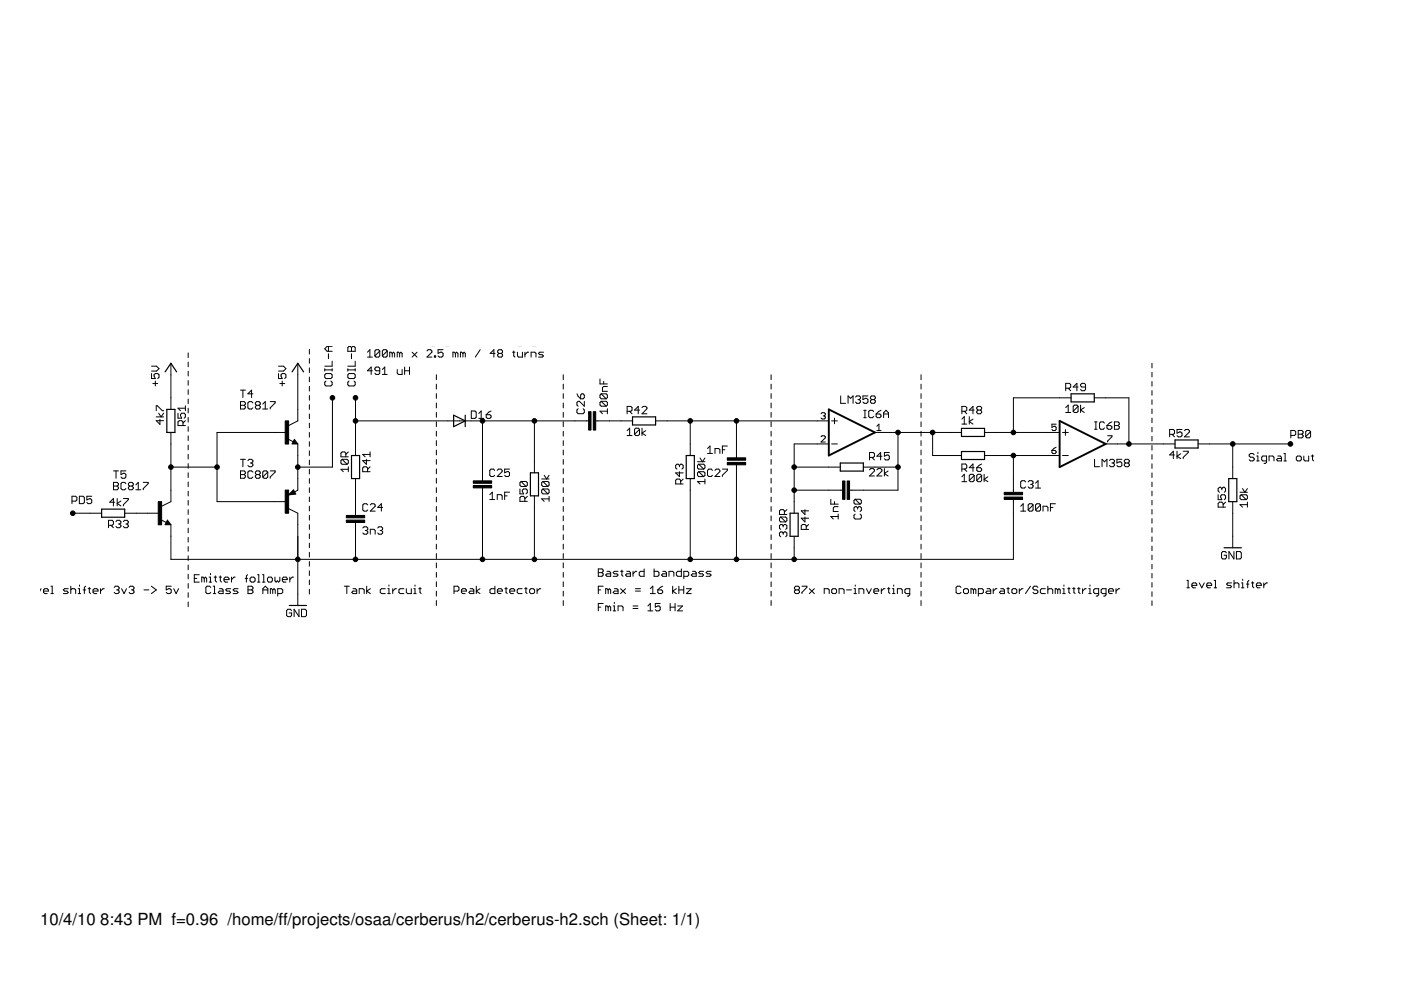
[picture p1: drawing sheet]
<svg xmlns="http://www.w3.org/2000/svg" width="297mm" height="210mm" viewBox="0 0 297 210" stroke-linecap="round" stroke-linejoin="round" font-family="sans-serif">
<defs><g id="words">
<g font-size="3.5">
<text x="8.5" y="196.1">10/4/10</text>
<text x="21.3" y="196.1">8:43 PM f=0.96 /home/ff/projects/osaa/cerberus/h2/cerberus-h2.sch (Sheet: 1/1)</text>
</g>
</g></defs>
<g fill="#000" stroke="#000" stroke-width=".21">
<path d="M32.1 79.2v1.1zM32.1 78.7h1.1zM32.7 79.5v.2zM32.7 79.5l.2-.3zM32.9 79.2h.5zM33.2 78.7l.5-.5zM32.1 77.6h1.1zM33.4 79.2l.3 .3zM33.7 79.5v.5zM33.7 80l-.3 .3zM33.2 77.6l.5 .6zM36.2 77v2.5z"/>
<path d="M36.2 79.5v4.8zM39.9 74.8v1zM39.9 76.8v1zM39.9 78.7v1zM59.1 79.2v1.1zM59.1 78.7h1zM59.6 79.5v.2zM59.8 79.2l-.2 .3zM59.8 79.2h.6zM60.1 78.7l.5-.5zM59.1 77.6h1zM60.4 79.2l.2 .3z"/>
<path d="M60.6 79.5v.5zM60.6 80l-.2 .3zM60.1 77.6l.5 .6zM63.1 77v2.5zM65.6 74.1v1zM65.6 76v1zM65.6 78v1zM65.6 79.9v1zM68.9 79.5v.5zM68.9 80l.2 .3zM68.9 78.2v.5zM68.9 77.6h1.5z"/>
<path d="M69.4 73.4l-.5 .6zM69.1 79.2l-.2 .3zM68.9 74l.5 .5zM69.4 73.4h1zM69.6 75v1.1zM69.6 73.4v1.1zM69.1 79.2h1zM70.4 79.5v.5zM70.1 79.2l.3 .3zM70.4 78.2v.5zM68.9 78.4h1.5zM70.4 76.6v1z"/>
<path d="M69.4 74.5h1zM73.7 79.5v.5zM73.7 80l.3 .3zM73.7 78.2v.5zM73.7 77.6h1.6zM73.7 73.7v.8zM74 73.4l-.3 .3zM74 79.2l-.3 .3zM74 73.4h.3zM74.3 73.4l.2 .3zM74.5 75v1.1zM74.8 73.4l-.3 .3z"/>
<path d="M74.5 73.7v.8zM74.8 73.4h.3zM74 79.2h1.1zM75.1 73.4l.2 .3zM75.3 79.5v.5zM75.1 79.2l.2 .3zM75.3 78.2v.5zM73.7 78.4h1.6zM75.3 76.6v1zM73.7 74.5h1.6zM75.3 73.7v.8zM77.9 78.6h1.1z"/>
<path d="M78.4 74.1l-.5 .6zM77.9 75.7h1.1zM78.4 74.1v1.6zM78.7 77.8v1.6zM78.7 77.8l-.8 .8zM79.5 79.1l.2 .3zM79.5 78.1v.2zM79.5 78.3l.2 .3zM79.5 74.4v1.1zM79.7 74.1l-.2 .3zM79.5 75.5l1-1.1zM79.7 79.4h.6z"/>
<path d="M79.7 77.8l-.2 .3zM79.7 78.6h.8zM79.7 74.1h.6zM79.5 75.5l.2 .2zM80.5 79.1l-.2 .3zM79.7 77.8h.6zM80.3 74.1l.2 .3zM79.7 75.7h.6zM80.5 78.1v1zM80.3 77.8l.2 .3zM80.5 74.4v1.1zM80.5 75.5l-.2 .2z"/>
<path d="M81.1 78.3l.5-.5zM81.1 79.4h1zM81.1 74.4v1.1zM81.3 74.1l-.2 .3zM81.1 75.5l1-1.1zM81.3 74.1h.6zM81.1 75.5l.2 .2zM81.6 77.8v1.6zM81.9 74.1l.2 .3zM81.3 75.7h.6zM82.1 74.4v1.1zM82.1 75.5l-.2 .2z"/>
<path d="M82.6 74.7v1zM82.6 74.7h.3zM82.9 74.7l.3 .2zM83.2 74.9v.8zM83.2 74.9l.2-.2zM83.4 74.7l.3 .2zM83.7 74.9v.8zM84.2 78.3v.8zM84.2 79.1l.3 .3zM84.2 74.7v1zM84.2 74.7h.3zM84.5 79.4h.8z"/>
<path d="M84.5 74.7l.2 .2zM84.7 74.9v.8zM84.7 74.9l.3-.2zM85 74.7l.3 .2zM85.3 78.3v1.1zM85.3 74.9v.8zM85.8 77.8v1.6zM85.8 78.6h1zM86.8 77.8v1.6zM87.4 74.7l1 1zM88.4 74.7l-1 1zM90.5 75.7l1.1-1z"/>
<path d="M90.8 74.1l-.3 .3zM90.8 74.1h.5zM90.5 75.7h1.1zM91.6 74.4v.3zM91.3 74.1l.3 .3zM92.1 75.5v.2zM92.1 75.5h.3zM92.4 75.5v.2zM92.1 75.7h.3zM92.5 79.5v1zM92.9 74.1v.8zM92.9 74.9l.5-.2z"/>
<path d="M92.9 75.5l.3 .2zM93.4 74.7h.3zM93.7 74.7l.2 .2zM93.2 75.7h.5zM92.9 74.1h1zM93.9 74.9v.6zM93.7 75.7l.2-.2zM96 74.7v1zM96 74.7h.3zM96.3 74.7l.3 .2zM96.6 74.9v.8zM96.6 74.9l.2-.2z"/>
<path d="M96.8 74.7l.3 .2zM97.1 74.9v.8zM97.6 74.7v1zM97.6 74.7h.3zM97.9 74.7l.2 .2zM98.1 74.9v.8zM98.1 74.9l.3-.2zM98.4 74.7l.3 .2zM98.7 74.9v.8zM101.8 74.1l-1 1.6zM103.9 74.9h1.1zM104.7 74.1v1.6z"/>
<path d="M104.7 74.1l-.8 .8zM105.8 74.1l-.3 .3zM105.5 75.2v.3zM105.8 74.9l-.3 .3zM105.5 74.4v.3zM105.8 74.1h.5zM105.5 75.5l.3 .2zM105.5 74.7l.3 .2zM105.8 74.9h.5zM106.3 74.1l.3 .3zM106.3 74.9l.3 .3zM105.8 75.7h.5z"/>
<path d="M106.6 74.4v.3zM106.6 74.7l-.3 .2zM106.6 75.2v.3zM106.6 75.5l-.3 .2zM108.7 74.7h.5zM108.9 74.4v1.1zM108.9 75.5l.3 .2zM109.7 74.7v.8zM109.7 75.5l.3 .2zM110 75.7h.8zM110.8 74.7v1zM111.3 74.7v1z"/>
<path d="M111.8 74.7l-.5 .5zM111.8 74.7h.3zM112.6 74.7v1zM112.6 74.7h.8zM113.4 74.7l.2 .2zM113.6 74.9v.8zM114.2 75.7h.8zM114.2 74.9l.2-.2zM114.2 74.9l.2 .3zM114.4 74.7h.8zM115 75.7l.2-.2zM114.4 75.2h.6z"/>
<path d="M115 75.2l.2 .3zM119.4 79.5v1zM195.3 79.5v1zM244.2 79v.9zM244.2 77v1zM24.1 99.8h1zM25.7 99.8v.8zM25.7 99.8h1zM32.1 80.3h.8zM32.4 81.3h1zM32.9 80.8v1zM32.7 79.7l.2 .6z"/>
<path d="M33.1 89.2l.8 .8zM33.1 86v1.1zM33.1 86h.3zM33.4 86l1 1.1zM33.9 88.9v1.1zM33.6 87.6l.6 .8zM34.4 87.1h.3zM33.1 89.2h1.6zM33.1 88.4h1.6zM34.7 87.6l-.5 .8zM36.2 91.7v2.4zM36.2 84.3v2.5z"/>
<path d="M36.2 94.1v4.9zM37.7 89.4v.8zM37.7 89.4l.3-.2zM37.7 87.6v1.1zM37.7 88.7h.8zM37.7 86.5h1.6zM38 89.2h.5zM38.3 87.9v.2zM38.5 87.6l-.2 .3zM37.7 86.5l.6 .6zM38.5 89.2l.3 .2zM38.3 88.1l.2 .6z"/>
<path d="M38.5 87.6h.6zM38.8 89.4v.8zM38.8 89.7l.5-.5zM39.1 87.6l.2 .3zM37.7 90.2h1.6zM39.3 87.9v.5zM39.3 88.4l-.2 .3zM39.3 86v1.1zM39.9 80.7v1zM39.9 82.6v1zM39.9 84.6v1zM39.9 86.5v1z"/>
<path d="M39.9 88.5v1zM39.9 90.5v1zM39.9 92.4v1zM39.9 94.4v1zM39.9 96.3v1zM39.9 98.3v1zM46 91.7v7.3zM46 91.7h12.2zM36.2 99h9.8zM51 99.8h.8zM51 85.2v1.5zM51 85.2h.8z"/>
<path d="M51 85.9h.8zM51 97.4h1zM51 82.7h1zM51.5 97.4v1.6zM51.5 82.7v1.6zM51.8 99.8l.2 .3zM51.8 85.2l.2 .2zM51.8 85.9l.2 .3zM51 86.7h.8zM52 85.4v.3zM52 85.7l-.2 .2zM52 86.2v.3z"/>
<path d="M52 86.5l-.2 .2zM52.6 85.4v1.1zM52.6 86.5l.2 .2zM52.6 97.6l.2-.2zM52.6 83.5h1zM52.6 100.1l.2-.3zM52.8 85.2l-.2 .2zM52.8 86.7h.5zM52.8 97.4h.5zM52.6 98.7l.2 .3zM52.8 99.8h.5zM52.8 85.2h.5z"/>
<path d="M53.3 86.7l.3-.2zM53.3 97.4l.3 .2zM53.1 98.2h.2zM53.3 98.2l.3 .2zM52.8 99h.5zM53.3 82.7v1.6zM52.6 83.5l.7-.8zM53.3 85.2l.3 .2zM53.6 97.6v.3zM53.3 98.2l.3-.3zM53.6 98.4v.3zM53.3 99l.3-.3z"/>
<path d="M54.4 85.2l-.3 .2zM54.1 86.2v.3zM54.4 85.9l-.3 .3zM54.1 85.4v.3zM54.4 99.8h.5zM54.4 85.2h.5zM54.1 86.5l.3 .2zM54.1 85.7l.3 .2zM54.4 85.9h.5zM54.9 99.8l.3 .3zM54.9 85.2l.3 .2zM54.9 85.9l.3 .3z"/>
<path d="M54.4 86.7h.5zM55.2 85.4v.3zM55.2 85.7l-.3 .2zM55.2 86.2v.3zM55.2 86.5l-.3 .2zM55.7 85.7l.5-.5zM55.7 86.7h1.1zM56 99.8h.5zM56.2 85.2v1.5zM56.5 99.8l.3 .3zM57.3 99.8h1zM57.3 85.2h1z"/>
<path d="M57.3 86.5v.2zM58.2 91.7h2.5zM58.3 99.8v.3zM58.3 85.2v.2zM57.3 86.5l1-1.1zM59.1 80.3h.7zM59.3 81.3h1.1zM59.8 80.8v1zM59.6 79.7l.2 .6zM62.4 93.2l-.5 .9zM61 93.1l1.2 .6zM62.4 93.2l.7 .9z"/>
<path d="M63.1 94.1v2.5zM63.1 86.8v2.4zM61.2 90.2l1.9-1zM61.9 94.1h1.2zM63.1 96.6v2.4zM63.1 99v2.5zM63.1 99h7.4zM63.1 79.5v7.3zM65.6 81.9v1zM65.6 83.9v1zM65.6 85.8v1zM65.6 87.8v1z"/>
<path d="M65.6 89.7v1zM65.6 91.7v1zM65.6 93.6v1zM65.6 95.6v1zM65.6 97.6v1zM65.6 99.5v1zM68.9 81v.6zM68.9 81.6l.2 .2zM69.1 80.8l-.2 .2zM69.1 81.8h1zM69.1 80.3h1zM70.1 81.8l.3-.2z"/>
<path d="M70.4 80l-.3 .3zM70.4 81v.6zM70.1 80.8l.3 .2zM70.5 84.3v14.7zM72.3 99.5h1.5zM72.3 97.7v.5zM72.5 97.4l-.2 .3zM72.3 96.1v.8zM72.3 96.1l.2-.3zM72.3 98.2l.2 .2zM72.5 97.4h1.1zM72.5 95.8h.6z"/>
<path d="M73.1 95.8l.2 .3zM73.3 96.1v.8zM73.3 96.3l.5-.5zM72.5 98.4h1.1zM73.6 97.4l.2 .3zM72.5 97.4l1.1 1zM73.7 81v.6zM73.7 81.6l.3 .2zM73.8 97.7v.5zM73.6 98.4l.2-.2zM72.3 96.9h1.5zM74 80.8l-.3 .2z"/>
<path d="M74 81.8h1.1zM74 80.3h1.1zM75.1 81.8l.2-.2zM75.3 80l-.2 .3zM75.3 81v.6zM75.1 80.8l.2 .2zM75.4 94.1v2.5zM75.4 84.3v4.9zM75.4 89.2v4.9zM75.4 89.2h19.6zM76.9 99.2l.3-.2zM76.9 97.7l.8 .7z"/>
<path d="M76.9 96.3h1.6zM77.2 99h.5zM76.9 96.3l.5 .6zM77.7 99l.2 .2zM77.7 97.4v1zM77.9 99.2v.8zM77.9 99.5l.6-.5zM76.9 97.7h1.6zM78.5 95.8v1.1zM92.5 81.4v1.1zM92.5 83.5v1zM92.5 85.4v1.1z"/>
<path d="M92.5 87.4v1.1zM92.5 89.4v1.1zM92.5 91.4v1.1zM92.5 93.4v1.1zM92.5 95.4v1.1zM92.5 97.4v1zM92.5 99.4v1.1zM95 89.2h2.4zM97.4 89.2h2.5zM99.9 89.2h2.4zM99.9 87.1v1.6zM99.9 88.7h.8z"/>
<path d="M100.7 88.7l.3-.2zM99.9 87.1h.8zM101 87.4v1.1zM100.7 87.1l.3 .3zM102 87.1l-.5 .6zM101.5 88.7h1.1zM102 87.1v1.6zM102.3 99v2.5zM102.3 89.2v9.8zM102.3 89.2h11zM103.1 87.9v.6zM103.1 88.5l.2 .2z"/>
<path d="M103.3 88.7h.6zM103.6 87.4l-.5 .5zM103.8 99.7v1.1zM103.9 88.7l.2-.2zM103.1 87.9h.8zM104.1 99.5l-.3 .2zM103.6 87.4l.5-.3zM104.1 88.2v.3zM103.9 87.9l.2 .3zM104.1 99.5h.5zM104.6 99.5l.3 .2zM105.7 99.5l-.3 .2z"/>
<path d="M105.7 99.5h.5zM106.5 99.7v.3zM106.2 99.5l.3 .2zM107 99.5v.7zM107.5 100h.3zM107.8 100l.2 .2zM107 99.5h1zM113.3 97.8v2.4zM113.3 89.2v8.6zM119.4 81.4v1.1zM119.4 83.5v1zM119.4 85.4v1.1z"/>
<path d="M119.4 87.4v1.1zM119.4 89.4v1.1zM119.4 91.4v1.1zM119.4 93.4v1.1zM119.4 95.4v1.1zM119.4 97.4v1zM119.4 99.4v1.1zM121.9 89.2h2.4zM113.3 89.2h8.6zM122.3 86.9v.5zM122.3 87.4l.3 .3zM122.3 85.3v.6z"/>
<path d="M122.3 85.9l.3 .2zM122.3 83.5l.3 .5zM122.6 86.7l-.3 .2zM122.6 87.7h1zM122.6 85.1l-.3 .2zM122.6 84l.5 .6zM122.6 85.1h.2zM123.1 84.6h.5zM123.1 83.8v.8zM123.4 83.5l-.3 .3zM123.9 87.4l-.3 .3zM123.9 84.3l-.3 .3z"/>
<path d="M123.4 83.5h.2zM123.9 86.9v.5zM123.6 86.7l.3 .2zM123.9 85.1v1zM122.8 85.1l1.1 1zM123.9 83.8v.5zM123.6 83.5l.3 .3zM124.3 89.2h.5zM126.3 89.2h.5zM127.2 87.2h1.6zM127.2 85.3v.6zM127.2 85.3l.3-.2z"/>
<path d="M127.2 83.8v.5zM127.5 83.5l-.3 .3zM127.2 80.3v1.1zM127.2 85.9l.3 .2zM127.5 85.1h1zM127.2 84.3l.3 .3zM127.5 83.5h1zM127.2 87.2l.5 .5zM127.7 82.2v.8zM127.7 82.2l.3-.3zM128 81.9h.8zM128 80.9v.5z"/>
<path d="M127.5 86.1h1zM128.5 85.1l.3 .2zM127.5 85.1l1 1zM127.5 84.6h1zM128.5 83.5l.3 .3zM127.5 83.5l1 1.1zM128.8 86.7v1zM128.8 85.3v.6zM128.8 85.9l-.3 .2zM128.8 83.8v.5zM128.8 84.3l-.3 .3zM127.7 83h1.1z"/>
<path d="M127.2 81.4h1.6zM126.8 89.2h2.4zM129.2 89.2h2.5zM131.7 89.2h2.4zM133 91.3l.5-.5zM133 92.3h1zM133 86.2v1.5zM133 86.2h.7zM133.5 90.8v1.5zM133.5 87.2l.5 .5zM133.7 86.2l.3 .2zM133 87.2h.7z"/>
<path d="M134 86.4v.6zM133.7 87.2l.3-.2zM134.5 91v1.1zM134.5 91l.3-.2zM134.5 92.1l1.1-1.1zM134.5 87h1.1zM134.8 90.8h.5zM134.5 92.1l.3 .2zM135.3 90.8l.3 .2zM134.8 92.3h.5zM135.3 86.2v1.5zM135.3 86.2l-.8 .8z"/>
<path d="M135.6 91v1.1zM135.3 92.3l.3-.2zM136.1 90.8v1.5zM136.1 91.8l.8-.5zM137.2 86.7l-1.1 1zM136.4 86.2l-.3 .2zM136.1 91.8l.8 .5zM136.4 86.2h.5zM136.1 87.7h1.1zM137.2 86.4v.3zM136.9 86.2l.3 .2zM139 89.2h2.5z"/>
<path d="M141.5 89.2h4.8zM143.3 98.7v.5zM143.3 98.7l.2-.3zM143.3 99.2l.2 .3zM143.5 98.4h.3zM143.8 98.4l.3 .3zM144.1 98.7v.3zM144.1 98.7l.2-.3zM144.3 98.4h.3zM144.6 98.4l.2 .3zM144.8 98.7v.5zM144.6 99.5l.2-.3z"/>
<path d="M146.3 94.1v2.5zM146.3 89.2v4.9zM146.3 89.2h9.8zM147.9 98.7v.5zM147.9 98.7l.2-.3zM147.9 99.2l.2 .3zM148.1 98.4h1.1zM148.4 97.1l.5 .8zM148.1 99.5h1.1zM149.2 98.4l.3 .3zM148.1 98.4l1.1 1.1zM149.5 98.7v.5z"/>
<path d="M149.5 99.2l-.3 .3zM147.9 97.9h1.6zM149.5 97.1l-.6 .8zM150 95.1l.5-.5zM150 96.1h1.1zM150 99.7v1.1zM150.3 99.5l-.3 .2zM150.5 94.6v1.5zM150.3 99.5h.5zM150.8 99.5l.3 .2zM151.6 95.1v1zM151.6 95.1h.8z"/>
<path d="M151.8 99.5l-.2 .2zM152.4 95.1l.2 .3zM151.8 99.5h.6zM152.6 95.4v.7zM152.6 99.7v.3zM152.4 99.5l.2 .2zM153.2 94.6v1.5zM153.2 94.6h1zM153.2 95.4h.5zM153.2 99.5h1zM154.2 99.5v.2zM153.2 100.8l1-1.1z"/>
<path d="M156.1 94.1v2.5zM156.1 98.5v.5zM156.1 96.6v.5zM156.1 89.2v4.9zM163.5 97.4v1zM163.5 95.4v1.1zM163.5 93.4v1.1zM163.5 91.4v1.1zM163.5 89.4v1.1zM163.5 87.4v1.1zM163.5 85.4v1.1zM163.5 83.5v1z"/>
<path d="M163.5 81.4v1.1zM163.5 79.5v1zM168.4 94.1v4.9zM168.4 94.1h4.9zM168.4 99v4.9zM173.3 94.1h2.4zM173.3 89.2h2.4zM156.1 89.2h17.2zM174.1 93.7l.9-.9zM174.1 87.7l.2-.2zM174.1 92.6l.2-.2zM174.3 87.5h.4z"/>
<path d="M174.1 88.6l.2 .2zM174.3 92.4h.4zM174.7 87.5l.3 .2zM174.5 88.2h.2zM174.7 88.2l.3 .2zM174.3 88.8h.4zM174.1 93.7h.9zM175 92.6v.2zM174.7 92.4l.3 .2zM175 87.7v.2zM175 87.9l-.3 .3zM175 88.4v.2z"/>
<path d="M174.7 88.8l.3-.2zM175.7 99h2.5zM168.4 99h7.3zM176.3 89.2h1.2zM176.3 94.1h1.2zM176.9 88.6v1.3zM178.2 83.9v1.6zM178.2 85.5h1.1zM179.8 83.9v1.6zM179.8 83.9l.5 .6zM180.3 84.5l.6-.6zM180.9 83.9v1.6z"/>
<path d="M181.4 84.2l.2-.3zM181.6 83.9h.6zM181.4 85.2l.2 .3zM182.2 83.9l.2 .3zM181.9 84.7h.3zM182.2 84.7l.2 .3zM181.6 85.5h.6zM182.4 84.2v.3zM182.4 84.5l-.2 .2zM182.4 85v.2zM182.4 85.2l-.2 .3zM183 83.9v.8z"/>
<path d="M183 84.7l.5-.2zM183.1 88.6h.6zM183.1 87h.6zM183 85.2l.2 .3zM183.4 87v1.6zM183.5 84.5h.2zM183.7 84.5l.3 .2zM183.2 85.5h.5zM183 83.9h1zM184 84.7v.5zM184 85.2l-.3 .3zM184.2 87.2v1.1z"/>
<path d="M184.2 88.3l.2 .3zM184.4 95.9v1.6zM184.4 95.9h.7zM184.4 87l-.2 .2zM184.4 88.6h.6zM184.5 84.2l.3-.3zM184.5 85v.2zM184.8 84.7l-.3 .3zM184.5 84.2v.3zM184.6 99.4l-.2 .2zM184.8 83.9h.5zM184.5 85.2l.3 .3z"/>
<path d="M184.5 84.5l.3 .2zM184.8 84.7h.5zM184.9 97l.5 .5zM184.4 87h.6zM185 88.6l.2-.3zM184.6 99.4h.5zM185.1 95.9l.3 .3zM184.4 97h.7zM185 87l.2 .2zM185.3 83.9l.3 .3zM185.3 84.7l.3 .3zM184.8 85.5h.5z"/>
<path d="M185.4 99.6v.3zM185.1 99.4l.3 .2zM185.4 96.2v.5zM185.4 96.7l-.3 .3zM183 99h2.5zM185.6 84.2v.3zM185.6 84.5l-.3 .2zM185.6 85v.2zM185.6 85.2l-.3 .3zM185.8 87.8v.5zM185.8 88.3l.2 .3zM185.9 90.4l.4-.5z"/>
<path d="M185.9 91.3h.9zM185.9 96.7h1.1zM186 88.6h.5zM185.9 99.6l.3-.2zM186.3 87.2l-.5 .6zM186.3 89.9v1.4zM186.5 88.6l.3-.3zM185.8 87.8h.7zM186.2 99.4h.5zM186.7 95.9v1.6zM186.7 95.9l-.8 .8zM186.3 87.2l.5-.2z"/>
<path d="M186.8 88v.3zM186.5 87.8l.3 .2zM187 99.6v.3zM186.7 99.4l.3 .2zM187.3 87.5v1.1zM187.9 87l-.6 .5zM187.3 87.8h1.1zM187.5 95.9v.8zM187.5 96.7l.5-.2zM187.5 97.3l.3 .2zM187.9 87l.5 .5zM185.5 91.7h2.5z"/>
<path d="M188 91.7h2.4zM188 96.5h.3zM188.3 96.5l.2 .2zM187.8 97.5h.5zM188.4 87.5v1.1zM187.5 95.9h1zM188.5 96.7v.6zM188.5 97.3l-.2 .2zM185.5 99h4.9zM190.4 91.7v7.3zM190.4 91.7h7.3zM195.3 81.4v1.1z"/>
<path d="M195.3 83.5v1zM195.3 85.4v1.1zM195.3 87.4v1.1zM195.3 89.4v1.1zM195.3 91.4v1.1zM195.3 93.4v1.1zM195.3 95.4v1.1zM195.3 97.4v1zM195.3 99.4v1.1zM197.7 91.7h3.7zM197.7 91.7v4.9zM201.4 91.7h2.5z"/>
<path d="M201.4 96.6h2.5zM197.7 96.6h3.7zM203.9 88.9l.5-.6zM203.9 89.9h1.1zM203.9 86.2v1.5zM203.9 86.2h.8zM203.9 98.4v1.5zM203.9 98.4h.8zM204.4 88.3v1.6zM204.4 87.2l.6 .5zM204.4 99.4l.6 .5zM204.7 86.2l.3 .2z"/>
<path d="M203.9 87.2h.8zM204.7 98.4l.3 .3zM203.9 99.4h.8zM205 86.4v.6zM204.7 87.2l.3-.2zM205 98.7v.5zM205 99.2l-.3 .2zM205.5 88.3v1.6zM205.5 89.4l.8-.5zM205.5 87h1zM205.5 99.2h1zM205.5 89.4l.8 .5z"/>
<path d="M206.3 86.2v1.5zM206.3 86.2l-.8 .8zM206.3 98.4v1.5zM206.3 98.4l-.8 .8zM207.1 86.4l.2-.2zM207.1 87.2v.3zM207.1 87.2l.2-.2zM207.1 86.4v.3zM207.1 99.2v.5zM207.1 99.7l.2 .2zM207.3 86.2h.6zM207.1 87.5l.2 .2z"/>
<path d="M207.1 86.7l.2 .3zM207.3 87h.6zM207.3 99.9h.6zM207.6 98.7l-.5 .5zM207.9 86.2l.2 .2zM207.9 87l.2 .2zM207.3 87.7h.6zM207.9 99.9l.2-.2zM207.1 99.2h.8zM208.1 86.4v.3zM208.1 86.7l-.2 .3zM208.1 87.2v.3z"/>
<path d="M208.1 87.5l-.2 .2zM207.6 98.7l.5-.3zM208.1 99.4v.3zM207.9 99.2l.2 .2zM208.7 91.7h2.5zM208.7 96.6h2.5zM211.2 96.6h3.7zM211.2 91.7h3.7zM214.9 96.6v4.9zM214.9 96.6h7.3zM214.9 91.7h7.3zM214.9 84.3v7.4z"/>
<path d="M222.2 96.6h2.5zM222.2 91.7h2.5zM223 95.5v.4zM223 95.9l.2 .3zM223 89.9v.7zM223 90.6l.5-.2zM223.2 96.2h.5zM223 91.1l.2 .2zM223.5 95.1l-.5 .4zM223.5 90.4h.2zM223.9 95.9l-.2 .3zM223 95.5h.7z"/>
<path d="M223.7 90.4l.2 .2zM223.2 91.3h.5zM223.5 95.1l.4-.3zM223.9 95.7v.2zM223.7 95.5l.2 .2zM223 89.9h.9zM223.9 90.6v.5zM223.9 91.1l-.2 .2zM224.7 84.3h2.4zM214.9 84.3h9.8zM225.3 91.7h1.2zM225.3 96.6h1.2z"/>
<path d="M225.9 91.1v1.2zM226 86.4l.5-.5zM226 87.5h1zM226 81.3v1.5zM226 81.3h.7zM226.5 85.9v1.6zM226.5 82.3l.5 .5zM226.7 81.3l.3 .2zM226 82.3h.7zM227 81.5v.6zM226.7 82.3l.3-.2zM227.5 86.1v1.1z"/>
<path d="M227.5 86.1l.3-.2zM228.6 86.1l-1.1 1.1zM227.5 82.1h1.1zM227.8 85.9h.5zM227.5 87.2l.3 .3zM228.3 85.9l.3 .2zM227.8 87.5h.5zM228.3 81.3v1.5zM228.3 81.3l-.8 .8zM228.6 86.1v1.1zM228.6 87.2l-.3 .3zM229.1 85.9v1.6z"/>
<path d="M229.1 86.9l.8-.5zM229.1 82.6l.3 .2zM229.1 81.5v.3zM229.1 81.8l.3 .3zM229.4 82.8h.5zM229.1 81.5l.3-.2zM229.4 82.1h.8zM229.1 86.9l.8 .6zM229.9 82.8l.3-.2zM229.4 81.3h.5zM230.2 81.5v1.1zM229.9 81.3l.3 .2z"/>
<path d="M232.1 97.4v1.6zM232.1 99h1zM232.1 91h.5zM232.1 89.4h.5zM232.3 89.4v1.6zM233.1 89.7v1zM233.1 90.7l.3 .3zM233.4 89.4l-.3 .3zM233.4 91h.5zM233.7 97.4v1.6zM233.7 97.4l.5 .5zM233.4 89.4h.5z"/>
<path d="M234.2 90.7l-.3 .3zM234.2 97.9l.5-.5zM233.9 89.4l.3 .3zM232 84.3h2.4zM234.4 84.3h4.9zM234.7 97.4v1.6zM234.7 90.2v.5zM234.7 90.7l.3 .3zM234.8 92.4h1zM234.8 93.5v.2zM235 91h.5zM235.2 97.6l.3-.2z"/>
<path d="M235.2 89.7l-.5 .5zM235.5 91l.3-.3zM234.7 90.2h.8zM235.5 97.4h.5zM235.2 98.7l.3 .3zM235.8 92.4v.2zM234.8 93.5l1-.9zM235.2 89.7l.6-.3zM235.8 90.5v.2zM235.5 90.2l.3 .3zM236 97.4l.3 .2zM235.8 98.2h.2z"/>
<path d="M236 98.2l.3 .2zM235.5 99h.5zM236.3 97.6v.3zM236 98.2l.3-.3zM236.3 98.4v.3zM236 99l.3-.3zM236.3 89.4v1.6zM236.3 89.4h.8zM236.3 90.2h.8zM236.8 97.4v.8zM236.8 98.2l.5-.3zM234.4 94.1h2.5z"/>
<path d="M236.9 94.1h2.4zM236.8 98.7l.3 .3zM237.1 89.4l.2 .3zM237.1 90.2l.2 .3zM236.3 91h.8zM237.3 97.9h.3zM237.3 89.7v.3zM237.3 90l-.2 .2zM237.3 90.5v.2zM237.3 90.7l-.2 .3zM237.6 97.9l.2 .3zM237.1 99h.5z"/>
<path d="M236.8 97.4h1zM237.8 98.2v.5zM237.8 98.7l-.2 .3zM238.4 97.6l.3-.2zM238.4 98.4v.3zM238.4 98.4l.3-.2zM238.4 97.6v.3zM238.7 97.4h.5zM238.4 98.7l.3 .3zM238.4 97.9l.3 .3zM238.7 98.2h.5zM239.2 97.4l.2 .2z"/>
<path d="M239.2 98.2l.2 .2zM238.7 99h.5zM239.3 94.1h7.4zM239.3 84.3v9.8zM239.4 97.6v.3zM239.2 98.2l.2-.3zM239.4 98.4v.3zM239.2 99l.2-.3zM244.2 98.3v1zM244.2 96.4v1zM244.2 94.5v.9zM244.2 92.5v1z"/>
<path d="M244.2 90.6v1zM244.2 88.6v1zM244.2 86.7v1zM244.2 84.8v.9zM244.2 82.8v1zM244.2 80.9v1zM246.7 94.1h2.4zM248 96.5h1zM248 91.1v1.5zM248 91.1h.8zM248.5 92.1l.5 .5zM248.8 95.7v1.5z"/>
<path d="M248.8 95.7l-.8 .8zM248.8 91.1l.2 .2zM248 92.1h.8zM249 91.3v.5zM249 91.8l-.2 .3zM249.6 95.7v1.5zM249.6 96.7l.7-.5zM249.6 91.1v.7zM249.6 91.8l.5-.2zM249.6 92.4l.2 .2zM250.1 91.6h.2zM249.6 96.7l.7 .5z"/>
<path d="M250.3 91.6l.3 .2zM249.8 92.6h.5zM249.6 91.1h1zM250.6 91.8v.6zM250.3 92.6l.3-.2zM250.9 95.7h1zM250.9 97v.2zM251.1 92.6l1.1-1zM251.4 91.1l-.3 .2zM251.9 95.7v.2zM250.9 97l1-1.1zM251.4 91.1h.5z"/>
<path d="M251.1 92.6h1.1zM252.2 91.3v.3zM251.9 91.1l.3 .2zM254 94.1h2.5zM256.5 94.1h4.9zM261.4 99v2.5zM261.4 94.1v4.9zM264.9 96.4v.3zM264.9 96.7l.2 .2zM265.1 96.2l-.2 .2zM265.1 96.9h.5zM264.9 97.5l.2 .2z"/>
<path d="M265.1 96.2h.5zM265.6 96.9l.3 .3zM265.1 97.7h.5zM265.6 96.2l.3 .2zM265.9 97.2v.3zM265.6 97.7l.3-.2zM266.4 96.7h.3zM266.4 97.7h.6zM266.7 96.7v1zM266.7 95.9v.3zM267.5 96.9v.6zM267.5 97.5l.3 .2z"/>
<path d="M267.8 96.7l-.3 .2zM267.8 97.7h.7zM268 98.3h.3zM268.3 98.3l.2-.3zM268.5 96.7v1.3zM267.8 96.7h.7zM269.1 96.7v1zM269.1 96.7h.7zM269.8 96.7l.3 .2zM270.1 96.9v.8zM270.7 97.5l.2-.3zM270.9 96.7h.5z"/>
<path d="M270.7 97.5l.2 .2zM270.9 97.2h.8zM271.4 96.7l.3 .2zM271.7 96.9v.8zM270.9 97.7h.8zM272.2 96.2h.3zM272.2 97.7h.5zM272.5 96.2v1.5zM261.4 94.1h12.2zM273.7 91.3v1.5zM273.7 91.3h.8zM274.5 91.3l.2 .2z"/>
<path d="M273.7 92.3h.8zM274.7 91.5v.6zM274.7 92.1l-.2 .2zM274.8 96.9v.6zM274.8 97.5l.3 .2zM275.1 97.7h.5zM274.8 96.9l.3-.2zM275.2 91.3v1.5zM275.2 91.3h.8zM275.2 92.1h.8zM275.6 97.7l.3-.2zM275.1 96.7h.5z"/>
<path d="M275.9 96.9v.6zM275.6 96.7l.3 .2zM276 91.3l.3 .2zM276 92.1l.3 .2zM275.2 92.8h.8zM276.3 91.5v.3zM276 92.1l.3-.3zM276.3 92.3v.3zM276 92.8l.3-.2zM276.4 96.7v.8zM276.4 97.5l.3 .2zM276.7 97.7h.8z"/>
<path d="M276.8 91.5v1.1zM277.1 91.3l-.3 .2zM276.8 92.6l1.1-1.1zM277.1 91.3h.5zM276.8 92.6l.3 .2zM277.5 96.7v1zM277.6 91.3l.3 .2zM277.1 92.8h.5zM277.9 91.5v1.1zM277.9 92.6l-.3 .2zM278 96.7h.5zM278.3 96.4v1.1z"/>
<path d="M278.3 97.5l.2 .2zM15.3 105.2v1.6zM15.3 105.2h.7zM16 105.2l.3 .3zM15.3 106.3h.7zM16.3 105.5v.5zM16.3 106l-.3 .3zM16.8 105.2v1.6zM16.8 106.8h.8zM17.6 106.8l.3-.3zM16.8 105.2h.8zM17.9 105.5v1z"/>
<path d="M17.6 105.2l.3 .3zM18.4 105.2v.8zM18.4 106l.5-.3zM18.4 106.5l.3 .3zM18.9 105.7h.3zM19.1 108.8h2.4zM15.4 108.8h3.7zM19.2 105.7l.3 .3zM18.7 106.8h.5zM18.4 105.2h1.1zM19.5 106v.5zM19.5 106.5l-.3 .3z"/>
<path d="M23 110.3v1.6zM23 110.3h.8zM23.3 106.5h1zM23.5 111.4l.5 .5zM23.8 110.3l.2 .3zM23 111.4h.8zM24 105.7v1.6zM24 105.7l-.7 .8zM24 110.6v.5zM24 111.1l-.2 .3zM24.1 102.3v1.5zM24.1 102.3h.7z"/>
<path d="M24.1 103.1h.7zM24.6 110.6l.2-.3zM24.6 99.8v1.6zM24.8 102.3l.3 .3zM24.8 103.1l.3 .2zM24.1 103.8h.7zM24.8 105.7v1.6zM24.8 106.7l.8-.5zM24.8 110.3h.6zM24.6 111.6l.2 .3zM25.1 102.6v.2zM25.1 102.8l-.3 .3z"/>
<path d="M25.1 103.3v.3zM25.1 103.6l-.3 .2zM25.4 110.3l.2 .3zM25.1 111.1h.3zM25.4 111.1l.2 .3zM24.8 111.9h.6zM24.8 106.7l.8 .6zM25.6 110.6v.2zM25.4 111.1l.2-.3zM25.6 111.4v.2zM25.4 111.9l.2-.3zM25.7 102.6v1z"/>
<path d="M25.7 103.6l.2 .2zM25.7 100.6l.5-.3zM25.9 102.3l-.2 .3zM25.9 103.8h.5zM25.7 101.1l.2 .3zM26.2 105.7h1zM26.2 107v.3zM26.2 100.3h.2zM26.4 110.3l-.2 .3zM26.4 110.3h.5zM26.2 111.6l.2 .3zM25.9 102.3h.5z"/>
<path d="M26.4 103.8l.3-.2zM26.4 100.3l.3 .3zM25.9 101.4h.5zM26.4 102.3l.3 .3zM26.7 100.6v.5zM26.7 101.1l-.3 .3zM26.9 110.3l.3 .3zM26.7 111.1h.2zM26.9 111.1l.3 .3zM26.4 111.9h.5zM27.2 105.7v.3zM27.2 106l-1 1z"/>
<path d="M27.2 110.6v.2zM27.2 110.8l-.3 .3zM27.2 111.4v.2zM27.2 111.6l-.3 .3zM27.5 102.3l-.3 .3zM27.2 103.3v.3zM27.5 103.1l-.3 .2zM27.2 102.6v.2zM27.5 102.3h.5zM27.2 103.6l.3 .2zM27.2 102.8l.3 .3zM27.5 103.1h.5z"/>
<path d="M28 102.3l.3 .3zM28 103.1l.3 .2zM27.5 103.8h.5zM28.3 102.6v.2zM28.3 102.8l-.3 .3zM28.3 103.3v.3zM28.3 103.6l-.3 .2zM29.3 102.3l-.5 .5zM28.8 103.8h1zM26.4 108.8h2.5zM29.3 102.3v1.5zM30.4 102.3h1z"/>
<path d="M30.4 103.6v.2zM31.3 108.8h2.5zM28.9 108.8h2.4zM31.4 102.3v.3zM31.4 102.6l-1 1zM35.5 110.3l-.5 1zM34.1 110.2l1.2 .6zM35.5 110.3l.7 1zM36.2 111.3v2.4zM36.2 103.9v2.5zM34.3 107.3l1.9-.9zM35 111.3h1.2z"/>
<path d="M36.2 113.7v4.9zM36.2 99v4.9zM39.9 100.2v1zM39.9 102.2v1zM39.9 104.2v1zM39.9 106.1v1zM39.9 108.1v1zM39.9 110v1zM39.9 112v1zM39.9 113.9v1zM39.9 115.9v1zM39.9 117.9v.9z"/>
<path d="M39.9 119.8v1zM46 99v7.4zM51 99.8v1.6zM51 100.6h.8zM51.8 100.6l.2 .3zM51 101.4h.8zM52 100.1v.2zM52 100.3l-.2 .3zM52 100.9v.2zM52 101.1l-.2 .3zM52.6 100.1v1zM52.6 101.1l.2 .3z"/>
<path d="M52.8 101.4h.5zM53.3 101.4l.3-.3zM53.3 99.8l.3 .3zM54.1 100.1l.3-.3zM54.1 100.9v.2zM54.1 100.9l.3-.3zM54.1 100.1v.2zM54.1 101.1l.3 .3zM54.1 100.3l.3 .3zM54.4 100.6h.5zM54.9 100.6l.3 .3zM54.4 101.4h.5z"/>
<path d="M55.2 100.1v.2zM55.2 100.3l-.3 .3zM55.2 100.9v.2zM55.2 101.1l-.3 .3zM55.7 100.1v1zM55.7 100.1l.3-.3zM55.7 101.1l1.1-1zM55.7 101.1l.3 .3zM56 101.4h.5zM56.8 100.1v1zM56.8 101.1l-.3 .3zM57.3 101.1v.3z"/>
<path d="M58.2 106.4h2.5zM46 106.4h12.2zM58.3 100.1l-1 1zM61.2 104.9l1.5-.1zM62.2 103.9l-1 1zM62.2 103.9l.5 .9zM63.1 101.5v2.4zM63.1 108.8v2.5zM62.4 104.3l.7-.4zM61.2 107.8l1.9 1zM63.1 111.3v7.3zM63.1 113.7v4.9z"/>
<path d="M63.1 118.6h12.3zM63.1 118.6v7.3zM36.2 118.6h26.9zM65.6 101.5v1zM65.6 103.4v1zM65.6 105.4v1zM65.6 107.3v1zM65.6 109.3v1zM65.6 111.3v.9zM65.6 113.2v1zM65.6 115.2v.9zM65.6 117.1v1z"/>
<path d="M65.6 119.1v1zM72.3 99.5l.5 .5zM73.8 99v1zM75.4 101.5v2.4zM75.4 106.4v2.4zM75.4 111.3v2.4zM75.4 108.8v.5zM75.4 110.8v.5zM75.4 118.6h26.9zM75.4 113.7v4.9zM75.4 103.9v2.5zM76.9 99.2v.8z"/>
<path d="M76.9 111.9l.3-.2zM76.9 107.1v1zM76.9 108.1l.3 .3zM77.2 111.7h.5zM76.9 113l.3 .3zM76.9 107.1l.3-.3zM77.2 108.4h.5zM77.7 111.7l.3 .2zM77.4 112.5h.3zM77.7 112.5l.3 .2zM77.2 113.3h.5zM77.2 106.8h.5z"/>
<path d="M77.7 108.4l.3-.3zM78 111.9v.3zM77.7 112.5l.3-.3zM78 112.7v.3zM77.7 113.3l.3-.3zM77.7 106.8l.3 .3zM76.9 100h1.6zM78.5 112.2v1.1zM78.5 112.2h.8zM78.5 108.4l1-1.1zM78.8 106.8l-.3 .3zM79.3 112.2l.2 .3z"/>
<path d="M78.8 106.8h.5zM79.5 112.5v.8zM78.5 108.4h1zM79.5 107.1v.2zM79.3 106.8l.2 .3zM80.1 111.9l.2-.2zM80.1 107.6h1zM80.3 111.7h.6zM80.1 113l.2 .3zM80.9 111.7l.2 .2zM80.6 112.5h.3zM80.9 112.5l.2 .2z"/>
<path d="M80.3 113.3h.6zM80.9 106.8v1.6zM80.9 106.8l-.8 .8zM81.1 111.9v.3zM80.9 112.5l.2-.3zM81.1 112.7v.3zM80.9 113.3l.2-.3zM92.5 101.4v1zM92.5 103.4v1zM92.5 105.4v1zM92.5 107.4v1zM92.5 109.4v1z"/>
<path d="M92.5 111.4v1zM92.5 113.4v1zM92.5 115.4v1zM92.5 117.4v1zM92.5 119.4v1zM102.3 103.9v2.5zM102.3 101.5v.5zM102.3 103.4v.5zM102.3 118.6h11zM102.3 106.4v12.2zM103.8 104.9l.6-.6zM103.8 105.9h1.1z"/>
<path d="M103.8 100.8l.3 .2zM104.1 101h.5zM104.4 104.3v1.6zM104.6 101l.3-.2zM105.4 104.9v1zM105.4 104.9h.8zM105.4 101l1.1-1zM106.2 104.9l.3 .2zM106.5 105.1v.8zM105.4 101h1.1zM107 104.3v1.6zM107 104.3h1z"/>
<path d="M107 105.1h.5zM107 100.2l.5-.2zM107 100.8l.2 .2zM107.2 101h.6zM108 100.2v.6zM108 100.8l-.2 .2zM110.2 105.5v.8zM110.5 105.2l-.3 .3zM110.2 103.7v1zM110.2 104.7h.8zM110.2 102.4v.5zM110.5 102.1l-.3 .3z"/>
<path d="M110.5 105.2h.5zM110.2 102.9l.3 .2zM110.5 102.1h1zM110.7 103.9v.3zM110.7 103.9l.3-.2zM111 105.2l.3 .3zM110.7 104.2l.3 .5zM111 103.7h.5zM111.3 105.5v.8zM111.3 105.8l.5-.6zM111.5 103.7l.3 .2zM110.5 103.1h1z"/>
<path d="M111.5 102.1l.3 .3zM110.5 102.1l1 1zM110.2 106.3h1.6zM111.8 103.9v.6zM111.5 104.7l.3-.2zM111.8 102.4v.5zM111.8 102.9l-.3 .2zM113.3 105.1v2.5zM113.3 118.6h33zM113.3 107.6v11zM114.8 105.8h1.6zM114.8 103.9v.6z"/>
<path d="M114.8 103.9l.3-.2zM114.8 102.4v.5zM114.8 102.4l.3-.3zM114.8 104.5l.3 .2zM115.1 103.7h1.1zM114.8 102.9l.3 .2zM115.1 102.1h1.1zM114.8 105.8l.6 .5zM115.4 100.8l.5 .8zM115.1 104.7h1.1zM116.2 103.7l.2 .2zM115.1 103.7l1.1 1z"/>
<path d="M115.1 103.1h1.1zM116.2 102.1l.2 .3zM115.1 102.1l1.1 1zM116.4 105.2v1.1zM116.4 103.9v.6zM116.4 104.5l-.2 .2zM116.4 102.4v.5zM116.4 102.9l-.2 .2zM114.8 101.6h1.6zM116.4 100.8l-.5 .8zM119.4 101.4v1zM119.4 103.4v1z"/>
<path d="M119.4 105.4v1zM119.4 107.4v1zM119.4 109.4v1zM119.4 111.4v1zM119.4 113.4v1zM119.4 115.4v1zM119.4 117.4v1zM119.4 119.4v1zM143.3 101.8v.8zM143.3 101.8l.2-.2zM143.3 100.3l.8 .7zM143.5 101.6h.6z"/>
<path d="M144.1 101.6l.2 .2zM144.1 100v1zM144.3 101.8v.8zM144.3 102.1l.5-.5zM143.3 102.6h1.5zM143.3 100.3h1.5zM146.3 101.5v2.4zM146.3 118.6h9.8zM146.3 103.9v14.7zM147.9 102.1h1.6zM147.9 100.3v.5zM147.9 100.3l.2-.3z"/>
<path d="M147.9 100.8l.2 .2zM148.1 100h1.1zM147.9 102.1l.5 .5zM148.1 101h1.1zM149.2 100l.3 .3zM148.1 100l1.1 1zM149.5 101.6v1zM149.5 100.3v.5zM149.2 101l.3-.2zM150 100.8l.3 .2zM150.3 101h.5zM150.8 101l.3-.2z"/>
<path d="M152.6 100l-1 1zM151.6 101h1zM153.2 100.8v.2zM156.1 99v2.5zM156.1 101.5v17.1zM156.1 118.6h12.3zM163.5 117.4v1zM163.5 115.4v1zM163.5 113.4v1zM163.5 111.4v1zM163.5 109.4v1zM163.5 107.4v1z"/>
<path d="M163.5 105.4v1zM163.5 103.4v1zM163.5 101.4v1zM163.5 99.4v1.1zM165.3 113v.6zM165.3 113l.2-.2zM165.3 111.5v.5zM165.3 111.5l.2-.3zM165.3 109.9v.5zM165.5 109.6l-.2 .3zM165.3 108.3v.8zM165.3 108.3l.2-.2z"/>
<path d="M165.3 113.6l.2 .2zM165.5 112.8h.3zM165.3 112l.2 .2zM165.5 111.2h.3zM165.3 110.4l.2 .3zM165.5 109.6h1.1zM165.5 108.1h.5zM165.8 112.8l.2 .2zM165.8 111.2l.2 .3zM166 113v.3zM166 113l.3-.2zM166 111.5v.2z"/>
<path d="M166 111.5l.3-.3zM166 108.1l.3 .2zM166.3 112.8h.3zM166.3 111.2h.3zM166.3 108.3v.8zM166.3 108.6l.5-.5zM166.6 112.8l.2 .2zM166.6 111.2l.2 .3zM165.5 110.7h1.1zM166.6 109.6l.2 .3zM165.5 109.6l1.1 1.1zM166.8 113v.6z"/>
<path d="M166.8 113.6l-.2 .2zM166.8 111.5v.5zM166.6 112.2l.2-.2zM166.8 109.9v.5zM166.8 110.4l-.2 .3zM165.3 109.1h1.5zM168.4 113.7v2.4zM168.4 106.4v2.4zM168.4 116.1v2.5zM168.4 118.6h46.5zM168.4 103.9v2.5zM169.9 111.5v.7z"/>
<path d="M169.9 111.5l.3-.3zM169.9 109.9l.8 .8zM169.9 108.3l.8 .8zM170.2 111.2h.5zM170.7 111.2l.2 .3zM170.7 109.6v1.1zM170.7 108.1v1zM170.9 111.5v.7zM170.9 111.7l.5-.5zM169.9 112.2h1.5zM169.9 109.9h1.5zM169.9 108.3h1.5z"/>
<path d="M175.7 103.9h2.5zM168.4 103.9h7.3zM176.1 109.5h1.6zM176.1 105.9v1zM176.1 109.5l.6 .5zM176.7 107.7v.8zM176.7 107.7l.2-.3zM176.9 107.4h.8zM176.9 106.4v.5zM177.7 109v1zM176.7 108.5h1zM176.1 106.9h1.6z"/>
<path d="M178.2 103.9h.4zM180.1 103.9h.5zM181.1 109.3v.5zM181.1 109.8l.2 .2zM181.1 107.7v.5zM181.1 107.7l.2-.3zM181.1 106.1v.5zM181.1 106.1l.2-.2zM181.3 109l-.2 .3zM181.3 110h1zM181.1 108.2l.2 .3zM181.3 107.4h.3z"/>
<path d="M181.1 106.6l.2 .3zM181.3 105.9h1zM181.6 107.4l.2 .3zM181.8 107.7v.2zM181.8 107.7l.3-.3zM182.1 107.4h.2zM182.3 110l.3-.2zM182.3 107.4l.3 .3zM181.3 106.9h1zM182.3 105.9l.3 .2zM181.3 105.9l1 1zM182.6 109.3v.5z"/>
<path d="M182.3 109l.3 .3zM182.6 107.7v.5zM182.3 108.5l.3-.3zM182.6 106.1v.5zM182.3 106.9l.3-.3zM180.6 103.9h2.4zM183 103.9h7.4zM185.4 99.9l-1 1zM184.4 100.9h1zM185.9 100.9l1.1-1zM185.9 100.9h1.1zM187.5 99.4v1.5z"/>
<path d="M187.5 100.4l.8-.5zM187.5 100.4l.8 .5zM190.4 99v4.9zM195.3 101.4v1zM195.3 103.4v1zM195.3 105.4v1zM195.3 107.4v1zM195.3 109.4v1zM195.3 111.4v1zM195.3 113.4v1zM195.3 115.4v1zM195.3 117.4v1z"/>
<path d="M195.3 119.4v1zM204.4 100.6l-.5 .5zM203.9 102.1h1.1zM204.4 100.6v1.5zM205.5 100.8v1.1zM205.8 100.6l-.3 .2zM205.5 101.9l1-1.1zM205.8 100.6h.5zM205.5 101.9l.3 .2zM206.3 100.6l.2 .2zM205.8 102.1h.5zM206.5 100.8v1.1z"/>
<path d="M206.3 102.1l.2-.2zM207.1 100.8v1.1zM207.3 100.6l-.2 .2zM207.1 101.9l1-1.1zM207.3 100.6h.6zM207.1 101.9l.2 .2zM207.9 100.6l.2 .2zM207.3 102.1h.6zM208.1 100.8v1.1zM208.1 101.9l-.2 .2zM208.7 100.6v1.5zM208.7 101.6l.7-.5z"/>
<path d="M208.7 101.6l.7 .5zM214.9 101.5v2.4zM214.9 106.4v2.4zM214.9 103.9v.5zM214.9 105.9v.5zM214.9 108.8v9.8zM216.4 107.3l.5-.5zM216.4 108.4h1.1zM216.4 102.2v1zM216.4 103.2l.3 .3zM216.4 102.2l.3-.3zM216.7 103.5h.5z"/>
<path d="M216.9 106.8v1.6zM216.7 101.9h.5zM217.2 103.5l.3-.3zM217.2 101.9l.3 .3zM218 107.1v1zM218 107.1l.2-.3zM219 107.1l-1 1zM218 102.2l.2-.3zM218.2 106.8h.6zM218 108.1l.2 .3zM218.2 101.9h.6zM218 103.2l.2 .3z"/>
<path d="M218.8 106.8l.2 .3zM218.2 108.4h.6zM218.8 101.9l.2 .3zM218.5 102.7h.3zM218.8 102.7l.2 .3zM218.2 103.5h.6zM219 107.1v1zM219 108.1l-.2 .3zM219 102.2v.2zM219 102.4l-.2 .3zM219 103v.2zM219 103.2l-.2 .3z"/>
<path d="M219.6 107.1v1zM219.6 107.1l.2-.3zM219.6 108.1l1-1zM219.6 102.4l.5-.5zM219.6 103.5h1zM219.8 106.8h.5zM219.6 108.1l.2 .3zM220.1 101.9v1.6zM220.3 106.8l.3 .3zM219.8 108.4h.5zM220.6 107.1v1zM220.3 108.4l.3-.3z"/>
<path d="M221.1 107.3v1.1zM221.1 107.3h.8zM221.9 107.3l.3 .3zM222.2 107.6v.8zM222.7 106.8v1.6zM222.7 106.8h1.1zM222.7 107.6h.5zM244.2 117.7v1zM244.2 115.8v1zM244.2 113.8v1zM244.2 111.9v1zM244.2 110v.9z"/>
<path d="M244.2 108v1zM244.2 106.1v1zM244.2 104.1v1zM244.2 102.2v1zM244.2 100.3v.9zM258.3 106.7v.8zM258.3 106.7l.2-.2zM258.3 104.9v1zM258.3 105.9h.8zM258.3 103.6v.5zM258.3 103.6l.2-.3zM258.5 106.5h.6z"/>
<path d="M258.3 104.1l.2 .3zM258.5 103.3h.3zM258.8 105.2v.2zM258.8 105.2l.3-.3zM258.8 103.3l.3 .3zM259 117.2v1.1zM259 118.3l.2 .2zM259.1 106.5l.2 .2zM258.8 105.4l.3 .5zM259.1 104.9h.5zM259.1 103.6v.2zM259.1 103.6l.2-.3z"/>
<path d="M259.2 116.9l-.2 .3zM259.2 118.5h.6zM259.3 106.7v.8zM259.8 106.5l-.5 .5zM259.3 103.3h.3zM259.6 104.9l.2 .3zM259.6 103.3l.2 .3zM259.2 116.9h.6zM259.8 118.5l.2-.2zM258.3 107.5h1.5zM259.8 105.2v.5zM259.8 105.7l-.2 .2z"/>
<path d="M259.8 103.6v.5zM259.8 104.1l-.2 .3zM259.8 116.9l.2 .3zM260 117.7v.6zM259.5 117.7h.5zM260.6 116.9v1.6zM260.6 116.9l1 1.6zM261.4 106.4v2.4zM261.4 113.7v2.4zM261.4 108.8v4.9zM261.6 116.9v1.6zM262.1 116.9v1.6z"/>
<path d="M262.1 118.5h.8zM262.9 107h1.6zM262.9 105.2v.5zM262.9 105.2l.3-.3zM262.9 118.5l.3-.2zM262.1 116.9h.8zM262.9 105.7l.3 .2zM263.2 104.9h1zM263.2 117.2v1.1zM262.9 116.9l.3 .3zM262.9 107l.5 .5zM263.4 103.6l.5 .8z"/>
<path d="M263.2 105.9h1zM264.2 104.9l.3 .3zM263.2 104.9l1 1zM264.5 106.5v1zM264.5 105.2v.5zM264.5 105.7l-.3 .2zM262.9 104.4h1.6zM264.5 103.6l-.6 .8zM8.7 124.8l-.2 1.1zM9.2 125.1v.5zM9.2 125.1l.3-.3zM9.2 125.6l.3 .3z"/>
<path d="M9.5 124.8h.5zM9.5 125.9h.5zM10 124.8l.3 .3zM10.3 125.1v.2zM9.2 125.3h1.1zM10.8 124.3h.3zM10.8 125.9h.5zM11.1 124.3v1.6zM13.4 125.9h.8zM13.4 125.1l.3-.3zM13.4 125.1l.3 .2zM13.7 124.8h.8z"/>
<path d="M14.2 125.9l.3-.3zM13.7 125.3h.5zM14.2 125.3l.3 .3zM15 124.3v1.6zM15 125.1l.3-.3zM15.3 124.8h.5zM15.8 124.8l.2 .3zM16 125.1v.8zM16.6 124.8h.2zM16.6 125.9h.5zM16.8 124.8v1.1zM16.8 124v.3z"/>
<path d="M17.6 125.1h.6zM17.9 124.5v1.4zM17.9 124.5l.3-.2zM18.7 124.8h.5zM18.9 124.5v1.1zM18.9 125.6l.3 .3zM19.7 125.1v.5zM19.7 125.1l.3-.3zM19.7 125.6l.3 .3zM20 124.8h.5zM20 125.9h.5zM20.5 124.8l.3 .3z"/>
<path d="M20.8 125.1v.2zM19.7 125.3h1.1zM21.3 124.8v1.1zM21.3 125.3l.5-.5zM21.8 124.8h.3zM24.2 124.5l.3-.2zM24.5 124.3h.5zM24.2 125.6l.3 .3zM25 124.3l.3 .2zM24.7 125.1h.3zM25 125.1l.3 .2zM24.5 125.9h.5z"/>
<path d="M25.3 124.5v.3zM25.3 124.8l-.3 .3zM25.3 125.3v.3zM25.3 125.6l-.3 .3zM25.8 124.8l.5 1.1zM26.8 124.8l-.5 1.1zM27.4 124.5l.2-.2zM27.6 124.3h.6zM27.4 125.6l.2 .3zM28.2 124.3l.2 .2zM27.9 125.1h.3zM28.2 125.1l.2 .2z"/>
<path d="M27.6 125.9h.6zM28.4 124.5v.3zM28.4 124.8l-.2 .3zM28.4 125.3v.3zM28.4 125.6l-.2 .3zM30.5 125.1h1.1zM32.1 124.3l1 .8zM32.1 125.9l1-.8zM35.2 124.3v.8zM35.2 125.1l.6-.3zM35.2 125.6l.3 .3zM35.8 124.8h.2z"/>
<path d="M36 124.8l.3 .3zM35.5 125.9h.5zM35.2 124.3h1.1zM36.3 125.1v.5zM36 125.9l.3-.3zM36.8 124.8l.5 1.1zM37.9 124.8l-.6 1.1zM39.9 121.7v1zM39.9 123.7v1zM39.9 125.7v1zM39.9 127.6v1zM41.2 121.9v1.5z"/>
<path d="M41.2 123.4h1zM41.2 122.6h.5zM41.2 121.9h1zM42.8 122.4v1zM42.8 122.4h.2zM43 122.4l.3 .2zM43.3 122.6v.8zM43.6 122.4l-.3 .2zM43.6 122.4l.2 .2zM43.6 124.5v1.1zM43.6 125.6l.3 .3zM43.8 122.6v.8z"/>
<path d="M43.9 124.3l-.3 .2zM43.9 125.9h.5zM44.3 122.4h.3zM44.3 123.4h.6zM43.9 124.3h.5zM44.4 125.9l.3-.3zM44.6 122.4v1zM44.6 121.6v.3zM44.4 124.3l.3 .2zM45.2 124.3h.3zM45.2 125.9h.5zM45.4 122.4h.5z"/>
<path d="M45.5 124.3v1.6zM45.7 122.1v1zM45.7 123.1l.2 .3zM46.5 125.3l-.2 .3zM46.5 122.4h.5zM46.5 124.8h.6zM46.3 125.6l.2 .3zM46.5 125.3h.8zM46.7 122.1v1zM46.7 123.1l.3 .3zM47.1 124.8l.2 .3zM47.3 125.1v.8z"/>
<path d="M46.5 125.9h.8zM47.5 122.6v.5zM47.8 122.4l-.3 .2zM47.5 123.1l.3 .3zM47.8 122.4h.5zM47.9 125.9h.7zM47.9 125.1l.2-.3zM47.9 125.1l.2 .2zM48.1 124.8h.8zM47.8 123.4h.5zM48.3 122.4l.3 .2zM48.6 122.6v.3z"/>
<path d="M47.5 122.9h1.1zM48.6 125.9l.3-.3zM48.1 125.3h.5zM48.6 125.3l.3 .3zM49.1 122.4v1zM49.6 122.4l-.5 .5zM49.4 125.9h.8zM49.4 125.1l.3-.3zM49.6 122.4h.3zM49.4 125.1l.3 .2zM49.7 124.8h.8zM50.2 125.9l.3-.3z"/>
<path d="M49.7 125.3h.5zM50.2 125.3l.3 .3zM52 122.6h.5zM52.2 122.1v1.3zM52.2 122.1l.3-.2zM52.6 124.3v1.6zM52.6 124.3h.8zM52.6 125.1h.8zM53 122.6v.5zM53 123.1l.3 .3zM53.3 123.4h.5zM53.3 122.4l-.3 .2z"/>
<path d="M53.4 124.3l.2 .2zM53.4 125.1l.2 .2zM52.6 125.9h.8zM53.6 124.5v.3zM53.4 125.1l.2-.3zM53.6 125.3v.3zM53.4 125.9l.2-.3zM53.8 123.4l.3-.3zM53.3 122.4h.5zM54.1 122.6v.5zM53.8 122.4l.3 .2zM54.6 121.9h.3z"/>
<path d="M54.6 123.4h.5zM54.9 121.9v1.5zM55.6 121.9h.3zM55.6 123.4h.6zM55.7 124.8v1.1zM55.7 124.8l.6-.5zM55.7 125.1h1.1zM55.9 121.9v1.5zM56.3 124.3l.5 .5zM56.7 122.6v.5zM56.7 123.1l.3 .3zM56.8 124.8v1.1z"/>
<path d="M57 123.4h.5zM57 122.4l-.3 .2zM57.3 124.8v1.1zM57.3 124.8h.3zM57.7 123.1l-.2 .3zM57 122.4h.5zM57.6 124.8l.2 .3zM57.7 122.6v.5zM57.5 122.4l.2 .2zM57.8 125.1v.8zM57.8 125.1l.3-.3zM58.1 124.8l.3 .3z"/>
<path d="M58.3 122.4v.7zM58.3 123.1l.2 .3zM58.4 125.1v.8zM58.8 123.1l-.3 .3zM58.8 123.1l.3 .3zM58.9 124.8v1.6zM58.9 124.8h.8zM59.3 123.1l-.2 .3zM59.3 122.4v.7zM59.7 124.8l.2 .3zM58.9 125.9h.8zM59.9 122.6v.5z"/>
<path d="M60.1 122.4l-.2 .2zM59.9 125.1v.5zM59.7 125.9l.2-.3zM59.9 123.1l.2 .3zM60.1 122.4h.5zM60.1 123.4h.5zM60.6 122.4l.3 .2zM60.8 129.5v1zM60.8 130.5l.2 .2zM60.9 122.6v.3zM59.9 122.9h1zM60.8 129.5l.2-.3z"/>
<path d="M61 130.7h.6zM61.4 122.4v1zM62 122.4l-.6 .5zM61 129.2h.6zM61.6 130.7l.2-.2zM61.6 129.2l.2 .3zM61.8 130v.5zM61.3 130h.5zM62 122.4h.2zM62.4 129.2v1.5zM62.4 129.2l1 1.5zM63.1 125.9v2.5z"/>
<path d="M63.4 129.2v1.5zM63.9 129.2v1.5zM63.9 130.7h.8zM64.7 130.7l.3-.2zM63.9 129.2h.8zM65 129.5v1zM64.7 129.2l.3 .3zM65.6 121v1zM65.6 123v1zM65.6 124.9v1zM73 124.3h1.1zM73.5 124.3v1.6z"/>
<path d="M74.8 125.3l-.2 .3zM74.8 124.8h.6zM74.6 125.6l.2 .3zM74.8 125.3h.8zM75.4 124.8l.2 .3zM75.6 125.1v.8zM74.8 125.9h.8zM76.2 124.8v1.1zM76.2 124.8h.7zM76.9 124.8l.3 .3zM77.2 125.1v.8zM77.7 124.3v1.6z"/>
<path d="M77.7 125.3l.8-.5zM77.7 125.3l.8 .6zM80.6 125.1v.5zM80.6 125.6l.3 .3zM80.6 125.1l.3-.3zM80.9 125.9h.8zM80.9 124.8h.8zM82.2 124.8h.3zM82.2 125.9h.5zM82.5 124.8v1.1zM82.5 124v.3zM83.3 124.8v1.1z"/>
<path d="M83.3 125.3l.5-.5zM83.8 124.8h.3zM84.6 125.1v.5zM84.6 125.6l.2 .3zM84.8 124.8l-.2 .3zM84.8 125.9h.8zM84.8 124.8h.8zM86.1 124.8v.8zM86.1 125.6l.3 .3zM86.4 125.9h.8zM87.2 124.8v1.1zM87.7 124.8h.3z"/>
<path d="M87.7 125.9h.5zM88 124.8v1.1zM88 124v.3zM88.8 124.8h.5zM89 124.5v1.1zM89 125.6l.3 .3zM92.5 121.4v1zM92.5 123.4v1zM92.5 125.3v1.1zM92.5 127.3v1.1zM96.3 124.3v1.6zM96.3 124.3h.7z"/>
<path d="M97 124.3l.3 .2zM96.3 125.3h.7zM97.3 124.5v.6zM97.3 125.1l-.3 .2zM97.8 125.1v.5zM97.8 125.1l.3-.3zM97.8 125.6l.3 .3zM98.1 124.8h.5zM98.1 125.9h.5zM98.6 124.8l.3 .3zM98.9 125.1v.2zM97.8 125.3h1.1z"/>
<path d="M99.7 125.3l-.3 .3zM99.7 124.8h.5zM99.4 125.6l.3 .3zM99.7 125.3h.8zM100.2 124.8l.3 .3zM100.5 125.1v.8zM99.7 125.9h.8zM101 124.3v1.6zM101 125.3l.8-.5zM101 125.3l.8 .6zM103.9 125.1v.5zM103.9 125.1l.2-.3z"/>
<path d="M103.9 125.6l.2 .3zM104.1 124.8h.8zM104.9 124.3v1.6zM104.1 125.9h.8zM105.5 125.1v.5zM105.5 125.1l.2-.3zM105.5 125.6l.2 .3zM105.7 124.8h.5zM105.7 125.9h.5zM106.2 124.8l.3 .3zM106.5 125.1v.2zM105.5 125.3h1z"/>
<path d="M107 124.8h.5zM107.3 124.5v1.1zM107.3 125.6l.2 .3zM108.1 125.1v.5zM108.1 125.1l.3-.3zM108.1 125.6l.3 .3zM108.4 124.8h.5zM108.4 125.9h.5zM108.9 124.8l.2 .3zM109.1 125.1v.2zM108.1 125.3h1zM109.7 125.1v.5z"/>
<path d="M109.7 125.6l.2 .3zM109.9 124.8l-.2 .3zM109.9 125.9h.8zM109.9 124.8h.8zM111.3 124.8h.5zM111.5 124.5v1.1zM111.5 125.6l.3 .3zM112.3 125.1v.5zM112.3 125.6l.3 .3zM112.6 125.9h.5zM112.3 125.1l.3-.3zM113.1 125.9l.2-.3z"/>
<path d="M112.6 124.8h.5zM113.3 125.1v.5zM113.1 124.8l.2 .3zM113.9 124.8v1.1zM113.9 125.3l.5-.5zM114.4 124.8h.3zM119.4 121.4v1zM119.4 123.4v1zM119.4 125.3v1.1zM119.4 127.3v1.1zM126.8 120.6v1.6zM126.8 120.6h.8z"/>
<path d="M126.8 121.4h.8zM126.8 124.3v1.6zM126.8 124.3h1.1zM126.8 125.1h.6zM126.8 128v1.5zM126.8 128h1.1zM126.8 128.7h.6zM127.6 120.6l.3 .3zM127.6 121.4l.3 .3zM126.8 122.2h.8zM127.9 120.9v.2zM127.9 121.1l-.3 .3z"/>
<path d="M127.9 121.7v.2zM127.9 121.9l-.3 .3zM128.4 121.9l.3-.2zM128.4 124.8v1.1zM128.4 124.8h.3zM128.4 128.5v1zM128.4 128.5h.3zM128.7 121.1h.5zM128.4 121.9l.3 .3zM128.7 121.7h.8zM128.7 124.8l.2 .3zM128.7 128.5l.2 .2z"/>
<path d="M128.9 125.1v.8zM129.2 124.8l-.3 .3zM128.9 128.7v.8zM128.9 128.7l.3-.2zM129.2 121.1l.3 .3zM129.2 124.8l.3 .3zM129.2 128.5l.3 .2zM129.5 121.4v.8zM128.7 122.2h.8zM129.5 125.1v.8zM129.5 128.7v.8zM130 122.2h.8z"/>
<path d="M130.3 121.1l-.3 .3zM130.3 125.3l-.3 .3zM130 128.5h.3zM130 129.5h.5zM130 121.4l.3 .3zM130.3 121.1h.7zM130.3 124.8h.5zM130 125.6l.3 .3zM130.3 125.3h.7zM130.3 128.5v1zM130.3 127.7v.3zM131 121.9l-.2 .3z"/>
<path d="M130.3 121.7h.5zM130.8 124.8l.2 .3zM130.8 121.7l.2 .2zM131 125.1v.8zM130.3 125.9h.7zM131 128.5v1zM131 128.5h.8zM131.6 121.1h.5zM131.6 124.8l1 1.1zM131.6 125.9l1-1.1zM131.8 120.9v1zM131.8 121.9l.3 .3z"/>
<path d="M131.8 128.5l.3 .2zM132.1 128.7v.8zM132.6 121.9l.3-.2zM132.9 121.1h.5zM132.6 121.9l.3 .3zM132.9 121.7h.8zM133.4 121.1l.3 .3zM133.7 121.4v.8zM132.9 122.2h.8zM134.2 121.1v1.1zM134.7 121.1l-.5 .6zM134.2 129h1.1z"/>
<path d="M134.2 128.5h1.1zM134.7 121.1h.3zM134.7 125.3h1.1zM134.7 124.8h1.1zM135.5 121.4v.5zM135.8 121.1l-.3 .3zM135.5 121.9l.3 .3zM135.8 121.1h.8zM136.6 120.6v1.6zM135.8 122.2h.8zM137.9 128l-.5 .5zM137.4 129.5h1z"/>
<path d="M137.9 124.8l.5-.5zM137.9 125.9h1zM137.9 128v1.5zM138.4 124.3v1.6zM138.7 120.6v1.6zM138.7 122.2h.8zM138.9 128v.7zM138.9 128.7l.6-.2zM138.9 129.3l.3 .2zM139.7 121.9l-.2 .3zM138.7 121.1h.8zM139.5 125.1v.5z"/>
<path d="M139.5 125.6l.2 .3zM139.5 128.5h.2zM139.7 121.4v.5zM139.5 121.1l.2 .3zM139.7 125.9h.5zM139.7 128.5l.3 .2zM139.2 129.5h.5zM138.9 128h1.1zM140 128.7v.6zM140 129.3l-.3 .2zM139.5 125.1l.5-.6zM140.2 121.9l.3-.2z"/>
<path d="M140.2 125.9l.3-.3zM139.5 125.1h.7zM140 124.5l.5-.2zM140.5 125.3v.3zM140.2 125.1l.3 .2zM140.5 121.1h.5zM140.2 121.9l.3 .3zM140.5 121.7h.8zM141 121.1l.3 .3zM141.3 121.4v.8zM140.5 122.2h.8zM141.8 121.1v1.1z"/>
<path d="M141.8 121.1h.8zM142.1 128v1.5zM142.1 128.7h1zM142.6 121.1l.3 .3zM142.6 124.3v1.6zM142.6 125.3l.8-.5zM142.9 121.4v.8zM143.1 128v1.5zM143.4 121.4v.5zM143.4 121.4l.3-.3zM142.6 125.3l.8 .6zM143.4 121.9l.3 .3z"/>
<path d="M143.7 121.1h.8zM143.7 128.5h1zM143.7 129.5h1zM143.9 124.3v1.6zM143.9 125.1h1.1zM144.5 120.6v1.6zM143.7 122.2h.8zM144.7 128.5l-1 1zM145 124.3v1.6zM145 121.1v1.6zM145 121.1h.8zM145.5 124.8h1.1z"/>
<path d="M145.5 125.9h1.1zM145.8 121.1l.2 .3zM145 122.2h.8zM146 121.4v.5zM146 121.9l-.2 .3zM146.6 121.9l.2-.2zM146.6 124.8l-1.1 1.1zM146.8 121.1h.5zM146.6 121.9l.2 .3zM146.8 121.7h.8zM147.3 121.1l.3 .3zM147.6 121.4v.8z"/>
<path d="M146.8 122.2h.8zM148.1 122.2h.8zM148.4 121.1l-.3 .3zM148.1 121.4l.3 .3zM148.4 121.1h.8zM149.2 121.9l-.3 .3zM148.4 121.7h.5zM148.9 121.7l.3 .2zM149.7 122.2h.8zM149.7 121.4l.3-.3zM149.7 121.4l.3 .3zM150 121.1h.8z"/>
<path d="M150.5 122.2l.3-.3zM150 121.7h.5zM150.5 121.7l.3 .2zM163.5 127.3v1.1zM163.5 125.3v1.1zM163.5 123.4v1zM163.5 121.4v1zM163.5 119.4v1zM168.4 124.5l.3-.2zM168.4 125.3v.3zM168.4 125.3l.3-.2zM168.4 124.5v.3z"/>
<path d="M168.7 124.3h.5zM168.4 125.6l.3 .3zM168.4 124.8l.3 .3zM168.7 125.1h.5zM169.2 124.3l.3 .2zM169.2 125.1l.3 .2zM168.7 125.9h.5zM169.5 124.5v.3zM169.2 125.1l.3-.3zM169.5 125.3v.3zM169.2 125.9l.3-.3zM170 124.3h1.1z"/>
<path d="M170 125.6v.3zM171.1 124.3v.2zM171.1 124.5l-1.1 1.1zM171.6 124.8l1.1 1.1zM171.6 125.9l1.1-1.1zM174.7 124.8v1.1zM174.7 124.8h.8zM175.5 124.8l.3 .3zM175.8 125.1v.8zM176.3 125.1v.5zM176.3 125.6l.3 .3zM176.6 125.9h.5z"/>
<path d="M176.6 124.8l-.3 .3zM177.1 125.9l.3-.3zM176.6 124.8h.5zM177.4 125.1v.5zM177.1 124.8l.3 .3zM177.9 124.8v1.1zM177.9 124.8h.8zM178.7 124.8l.3 .3zM179 125.1v.8zM179.5 125.1h1zM181.1 124.8h.2zM181.1 125.9h.5z"/>
<path d="M181.3 124.8v1.1zM181.3 124v.3zM182.1 124.8v1.1zM182.1 124.8h.8zM182.9 124.8l.3 .3zM183.2 125.1v.8zM183.7 124.8l.5 1.1zM184.7 124.8l-.5 1.1zM185.3 125.1v.5zM185.5 124.8l-.2 .3zM185.3 125.6l.2 .3zM185.5 124.8h.6z"/>
<path d="M185.5 125.9h.6zM186.1 124.8l.2 .3zM186.3 125.1v.2zM185.3 125.3h1zM186.9 124.8v1.1zM186.9 125.3l.5-.5zM187.4 124.8h.2zM188.2 124.8h.5zM188.4 124.5v1.1zM188.4 125.6l.3 .3zM189.2 124.8h.3zM189.2 125.9h.5z"/>
<path d="M189.5 124.8v1.1zM189.5 124v.3zM190.3 124.8v1.1zM190.3 124.8h.7zM191 124.8l.3 .3zM191.3 125.1v.8zM191.9 125.1v.5zM191.9 125.6l.2 .3zM191.9 125.1l.2-.3zM192.1 125.9h.8zM192.4 126.4h.2zM192.9 126.1l-.3 .3z"/>
<path d="M192.9 124.8v1.3zM192.1 124.8h.8zM195.3 121.4v1zM195.3 123.4v1zM195.3 125.3v1.1zM195.3 127.3v1.1zM202.7 124.5v1.1zM202.7 125.6l.3 .3zM203 124.3l-.3 .2zM203 125.9h.5zM203 124.3h.5zM203.5 125.9l.2-.3z"/>
<path d="M203.5 124.3l.2 .2zM204.3 125.1v.5zM204.3 125.6l.3 .3zM204.6 125.9h.5zM204.3 125.1l.3-.3zM205.1 125.9l.2-.3zM204.6 124.8h.5zM205.3 125.1v.5zM205.1 124.8l.2 .3zM205.9 124.8v1.1zM205.9 124.8h.2zM206.1 124.8l.3 .3z"/>
<path d="M206.4 125.1v.8zM206.4 125.1l.2-.3zM206.6 124.8l.3 .3zM206.9 125.1v.8zM207.4 124.8v1.6zM207.4 124.8h.8zM208.2 124.8l.3 .3zM207.4 125.9h.8zM208.5 125.1v.5zM208.2 125.9l.3-.3zM209.3 125.3l-.3 .3zM209.3 124.8h.5z"/>
<path d="M209 125.6l.3 .3zM209.3 125.3h.8zM209.8 124.8l.3 .3zM210.1 125.1v.8zM209.3 125.9h.8zM210.6 124.8v1.1zM210.6 125.3l.5-.5zM211.1 124.8h.3zM211.9 125.6l.3-.3zM212.2 124.8h.5zM211.9 125.6l.3 .3zM212.2 125.3h.8z"/>
<path d="M212.7 124.8l.3 .3zM213 125.1v.8zM212.2 125.9h.8zM213.5 124.8h.5zM213.7 124.5v1.1zM213.7 125.6l.3 .3zM214.5 125.1v.5zM214.5 125.6l.3 .3zM214.8 125.9h.5zM214.8 124.8l-.3 .3zM215.3 125.9l.3-.3zM214.8 124.8h.5z"/>
<path d="M215.6 125.1v.5zM215.3 124.8l.3 .3zM216.1 124.8v1.1zM216.1 125.3l.5-.5zM216.6 124.8h.3zM218.5 124.3l-1.1 1.6zM219 124.5v.3zM219 124.8l.3 .3zM219 124.5l.3-.2zM219.3 125.1h.5zM219 125.6l.3 .3zM219.3 124.3h.5z"/>
<path d="M219.8 125.1l.2 .2zM219.3 125.9h.5zM219.8 124.3l.2 .2zM220 125.3v.3zM220 125.6l-.2 .3zM220.6 125.1v.5zM220.6 125.6l.2 .3zM220.6 125.1l.2-.3zM220.8 125.9h.8zM220.8 124.8h.8zM222.2 124.3v1.6zM222.2 125.1l.2-.3z"/>
<path d="M222.4 124.8h.5zM222.9 124.8l.3 .3zM223.2 125.1v.8zM223.7 124.8v1.1zM223.7 124.8h.3zM224 124.8l.3 .3zM224.3 125.1v.8zM224.3 125.1l.2-.3zM224.5 124.8l.3 .3zM224.8 125.1v.8zM225.3 124.8h.3zM225.3 125.9h.5z"/>
<path d="M225.6 124.8v1.1zM225.6 124v.3zM226.4 124.8h.5zM226.6 124.5v1.1zM226.6 125.6l.3 .3zM227.4 124.8h.5zM227.7 124.5v1.1zM227.7 125.6l.2 .3zM228.5 124.8h.5zM228.7 124.5v1.1zM228.7 125.6l.3 .3zM229.5 124.8v1.1z"/>
<path d="M229.5 125.3l.5-.5zM230 124.8h.3zM230.8 124.8h.3zM230.8 125.9h.5zM231.1 124.8v1.1zM231.1 124v.3zM231.9 125.1v.5zM231.9 125.6l.3 .3zM231.9 125.1l.3-.3zM232.2 125.9h.7zM232.4 126.4h.3zM232.7 126.4l.2-.3z"/>
<path d="M232.9 124.8v1.3zM232.2 124.8h.7zM233.5 125.1v.5zM233.5 125.6l.2 .3zM233.7 124.8l-.2 .3zM233.7 125.9h.8zM234 126.4h.2zM234.5 126.1l-.3 .3zM234.5 124.8v1.3zM233.7 124.8h.8zM235 125.1v.5zM235 125.1l.3-.3z"/>
<path d="M235 125.6l.3 .3zM235.3 124.8h.5zM235.3 125.9h.5zM235.8 124.8l.3 .3zM236.1 125.1v.2zM235 125.3h1.1zM236.6 124.8v1.1zM236.6 125.3l.5-.5zM237.1 124.8h.3zM244.2 127.4v1zM244.2 125.5v.9zM244.2 123.5v1z"/>
<path d="M244.2 121.6v1zM244.2 119.7v.9zM251.6 123.1h.3zM251.6 124.6h.6zM251.9 123.1v1.5zM252.7 123.8v.6zM252.7 123.8l.3-.2zM252.7 124.4l.3 .2zM253 123.6h.5zM253 124.6h.5zM253.5 123.6l.2 .2zM253.7 123.8v.3z"/>
<path d="M252.7 124.1h1zM254.3 123.6l.5 1zM255.3 123.6l-.5 1zM255.9 123.8v.6zM255.9 123.8l.2-.2zM255.9 124.4l.2 .2zM256.1 123.6h.5zM256.1 124.6h.5zM256.6 123.6l.3 .2zM256.9 123.8v.3zM255.9 124.1h1zM257.4 123.1h.3z"/>
<path d="M257.4 124.6h.6zM257.7 123.1v1.5zM260 124.6h.9zM260 123.8l.3-.2zM260 123.8l.3 .3zM260.3 123.6h.8zM260.9 124.6l.2-.2zM260.3 124.1h.6zM260.9 124.1l.2 .3zM261.6 123.1v1.5zM261.6 123.8l.3-.2zM261.9 123.6h.5z"/>
<path d="M262.4 123.6l.3 .2zM262.7 123.8v.8zM263.2 123.6h.3zM263.2 124.6h.5zM263.5 123.6v1zM263.5 122.8v.3zM264.3 123.8h.5zM264.5 123.3v1.3zM264.8 123.1l-.3 .2zM265.3 123.6h.5zM265.6 123.3v1.1zM265.6 124.4l.2 .2z"/>
<path d="M266.4 123.8v.6zM266.4 123.8l.2-.2zM266.4 124.4l.2 .2zM266.6 123.6h.6zM266.6 124.6h.6zM267.2 123.6l.2 .2zM267.4 123.8v.3zM266.4 124.1h1zM267.9 123.6v1zM267.9 124.1l.6-.5zM268.5 123.6h.2z"/>
<circle cx="36.2" cy="99" r=".49"/>
<circle cx="46" cy="99" r=".49"/>
<circle cx="63.1" cy="99" r=".49"/>
<circle cx="70.5" cy="84.3" r=".49"/>
<circle cx="75.4" cy="89.2" r=".49"/>
<circle cx="75.4" cy="84.3" r=".49"/>
<circle cx="102.3" cy="89.2" r=".49"/>
<circle cx="113.3" cy="89.2" r=".49"/>
<circle cx="146.3" cy="89.2" r=".49"/>
<circle cx="156.1" cy="89.2" r=".49"/>
<circle cx="168.4" cy="99" r=".49"/>
<circle cx="190.4" cy="91.7" r=".49"/>
<circle cx="190.4" cy="99" r=".49"/>
<circle cx="197.7" cy="91.7" r=".49"/>
<circle cx="214.9" cy="96.6" r=".49"/>
<circle cx="214.9" cy="91.7" r=".49"/>
<circle cx="239.3" cy="94.1" r=".49"/>
<circle cx="261.4" cy="94.1" r=".49"/>
<circle cx="273.6" cy="94.1" r=".49"/>
<circle cx="15.4" cy="108.8" r=".49"/>
<circle cx="63.1" cy="118.6" r=".49"/>
<circle cx="75.4" cy="118.6" r=".49"/>
<circle cx="102.3" cy="118.6" r=".49"/>
<circle cx="113.3" cy="118.6" r=".49"/>
<circle cx="146.3" cy="118.6" r=".49"/>
<circle cx="156.1" cy="118.6" r=".49"/>
<circle cx="168.4" cy="118.6" r=".49"/>
<circle cx="168.4" cy="103.9" r=".49"/>
</g>
<g fill="#000" stroke="#000" stroke-width=".21">
<path d="M60.5 89.2h.7v4.9h-.7zM124.8 87.3h.5v3.9h-.5zM125.8 87.3h.5v3.9h-.5zM154.2 97.1h3.9v.5h-3.9zM154.2 98h3.9v.6h-3.9zM33.5 106.4h.8v4.9h-.8zM60.5 103.9h.7v4.9h-.7zM73.4 110.3h3.9v.5h-3.9zM73.4 109.3h3.9v.5h-3.9zM100.3 102.9h3.9v.5h-3.9zM100.3 102h3.9v.5h-3.9zM178.6 102h.6v3.9h-.6z"/>
<path d="M179.6 102h.5v3.9h-.5zM212.9 105.4h3.9v.5h-3.9zM212.9 104.4h3.9v.5h-3.9z"/>
</g>
<g fill="#000" stroke="#000" stroke-width=".25">
<path d="M36.2 77l-1.2 1.8zM36.2 77l1.2 1.8zM63.1 77l-1.2 1.8zM63.1 77l1.3 1.8zM35.4 86.8v4.9zM35.4 91.7h1.7zM35.4 86.8h1.7zM37.1 86.8v4.9zM62.2 94h.7zM62.2 93.9h.3zM62.4 93.4l-.2 .5zM62.4 93.6l.1 .3z"/>
<path d="M62.4 93.4l.5 .6zM74.5 96.6v4.9zM74.5 96.6h1.7zM96.2 90.5l2.4-1.3zM96.2 88v2.5zM96.2 88l2.4 1.2zM98.6 88v1.2zM98.6 89.2v1.3zM134.1 90.1h4.9zM134.1 88.4v1.7zM134.1 88.4h4.9zM139 88.4v1.7z"/>
<path d="M145.5 96.6v4.9zM145.5 96.6h1.7zM178.2 99.9h4.8zM178.2 98.2v1.7zM178.2 98.2h4.8zM183 98.2v1.7zM203.9 92.5h4.8zM203.9 90.8v1.7zM203.9 97.4h4.8zM203.9 95.7v1.7zM203.9 90.8h4.8zM208.7 90.8v1.7z"/>
<path d="M203.9 95.7h4.8zM208.7 95.7v1.7zM227.1 85.2h4.9zM227.1 83.5v1.7zM227.1 83.5h4.9zM232 83.5v1.7zM249.1 95h4.9zM249.1 93.3v1.7zM249.1 93.3h4.9zM254 93.3v1.7zM21.5 109.7h4.9zM21.5 107.9v1.8z"/>
<path d="M21.5 107.9h4.9zM26.4 107.9v1.8zM35.2 111.1h.8zM35.2 111h.4zM35.5 110.5l-.3 .5zM35.5 110.8l.1 .2zM35.5 110.5l.5 .6zM61.4 104.8l1-.2zM61.8 104.5h.4zM61.4 104.8l.8-.8zM61.8 104.5l.4-.2zM62.2 104.3l.2 .3z"/>
<path d="M62.2 104l.3 .6zM74.5 101.5h1.7zM76.2 96.6v4.9zM112.5 100.2v4.9zM114.2 100.2v4.9zM112.5 100.2h1.7zM112.5 105.1h1.7zM147.2 96.6v4.9zM145.5 101.5h1.7zM167.5 108.8v4.9zM167.5 113.7h1.7zM167.5 108.8h1.7z"/>
<path d="M169.2 108.8v4.9zM259.5 116.1h3.7zM260.5 101.5v4.9zM262.2 101.5v4.9zM260.5 101.5h1.7zM260.5 106.4h1.7zM61.3 128.4h3.7z"/>
</g>
<path d="M175.7 86.8v9.8zM175.7 96.6l9.8-4.9zM175.7 86.8l9.8 4.9zM224.7 89.2v9.8zM224.7 99l9.7-4.9zM224.7 89.2l9.7 4.9z" fill="#000" stroke="#000" stroke-width=".4"/>
<use href="#words"/>
</svg>
